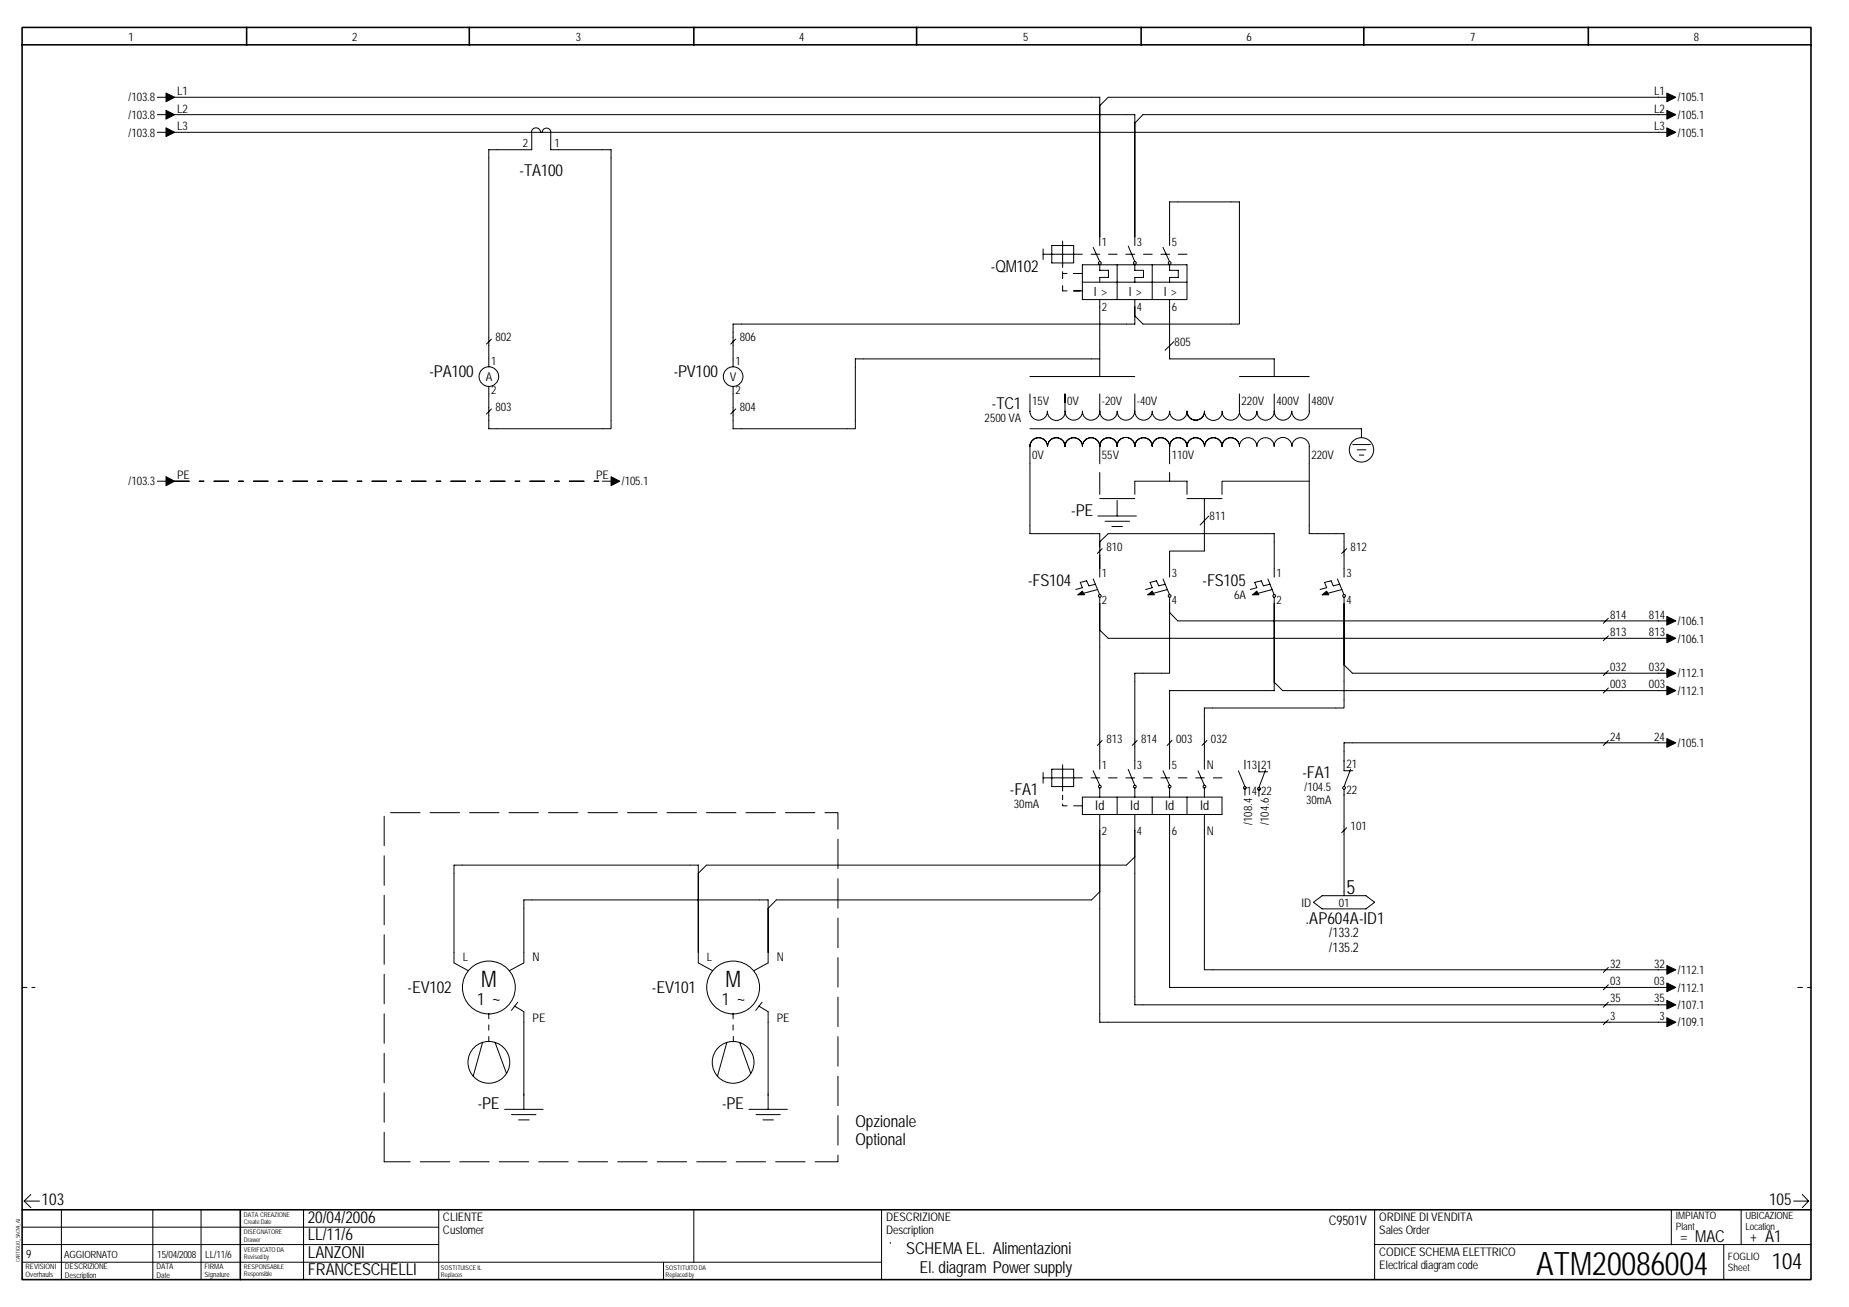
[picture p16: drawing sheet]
<svg xmlns="http://www.w3.org/2000/svg" width="297mm" height="210mm" viewBox="0 0 297 210" stroke-linecap="round" stroke-linejoin="round" font-family="sans-serif">
<defs><g id="words">
<text font-size="5.2" x="246.8" y="204.7">ATM20086004</text>
<g font-size="3.7">
<text x="77.3" y="158.6">M</text>
<text x="116.5" y="158.6">M</text>
</g>
<text font-size="3.6" x="284.6" y="203.7">104</text>
<text font-size="3.2" x="216.3" y="143.6">5</text>
<g font-size="3.1">
<text x="79" y="161.4">~</text>
<text x="118.3" y="161.4">~</text>
</g>
<g font-size="2.7">
<text x="83.5" y="28.2">-TA100</text>
<text x="159.2" y="43.6">-QM102</text>
<text x="69" y="60.5">-PA100</text>
<text x="108.2" y="60.5">-PV100</text>
<text x="159.4" y="65.7">-TC1</text>
<text x="172.1" y="82.9">-PE</text>
<text x="165.2" y="94.1">-FS104</text>
<text x="193.2" y="94.1">-FS105</text>
<text x="209.2" y="124.9">-FA1</text>
<text x="162.2" y="127.7">-FA1</text>
<text x="209.7" y="148.5">.AP604A-ID1</text>
<text x="65.5" y="159.4">-EV102</text>
<text x="76.7" y="161.4">1</text>
<text x="104.7" y="159.4">-EV101</text>
<text x="115.9" y="161.4">1</text>
<text x="76.7" y="178.2">-PE</text>
<text x="116" y="178.2">-PE</text>
<text x="137.4" y="181">Opzionale</text>
<text x="137.4" y="184">Optional</text>
<text x="6.7" y="193.6">103</text>
<text x="49.4" y="196.4">20/04/2006</text>
<text x="284.2" y="193.6">105</text>
<text x="49.4" y="202">LANZONI</text>
<text x="49.4" y="199.2">LL/11/6</text>
<text x="145.6" y="201.4">SCHEMA EL. Alimentazioni</text>
<text x="49.4" y="204.8">FRANCESCHELLI</text>
<text x="147.7" y="204.4">El. diagram Power supply</text>
</g>
<g font-size="2.6">
<text x="269.9" y="199.5">= MAC</text>
<text x="281.1" y="199.5">+ A1</text>
</g>
<g font-size="2.2">
<text x="176" y="130">Id</text>
<text x="181.6" y="130">Id</text>
<text x="187.2" y="130">Id</text>
<text x="192.8" y="130">Id</text>
</g>
<g font-size="2.1">
<text x="175.7" y="47.5">I &gt;</text>
<text x="181.3" y="47.5">I &gt;</text>
<text x="187" y="47.5">I &gt;</text>
<text x="213.5" y="150.5">/133.2</text>
<text x="213.5" y="152.9">/135.2</text>
<text x="213.5" y="196.7">C9501V</text>
</g>
<g font-size="1.9">
<text x="20.7" y="6.5">1</text>
<text x="56.6" y="6.5">2</text>
<text x="92.5" y="6.5">3</text>
<text x="128.4" y="6.5">4</text>
<text x="164.4" y="6.5">5</text>
<text x="200.3" y="6.5">6</text>
<text x="236.2" y="6.5">7</text>
<text x="272.1" y="6.5">8</text>
<text x="20.7" y="16.3">/103.8</text>
<text x="28.4" y="15.3">L1</text>
<text x="265.7" y="15.3">L1</text>
<text x="269.6" y="16.3">/105.1</text>
<text x="20.7" y="19.1">/103.8</text>
<text x="20.7" y="21.9">/103.8</text>
<text x="28.4" y="18.1">L2</text>
<text x="28.4" y="20.9">L3</text>
<text x="84" y="23.7">2</text>
<text x="89.1" y="23.7">1</text>
<text x="265.7" y="18.1">L2</text>
<text x="265.7" y="20.9">L3</text>
<text x="269.6" y="19.1">/105.1</text>
<text x="269.6" y="21.9">/105.1</text>
<text x="177" y="39.4">1</text>
<text x="182.6" y="39.4">3</text>
<text x="188.2" y="39.4">5</text>
<text x="177" y="50">2</text>
<text x="182.6" y="50">4</text>
<text x="188.2" y="50">6</text>
<text x="78.9" y="58.7">1</text>
<text x="79.6" y="54.8">802</text>
<text x="118.1" y="58.7">1</text>
<text x="118.8" y="54.8">806</text>
<text x="188.7" y="55.6">805</text>
<text x="78.1" y="61.2">A</text>
<text x="78.9" y="63.3">2</text>
<text x="117.3" y="61.2">V</text>
<text x="118.1" y="63.3">2</text>
<text x="165.8" y="65">15V</text>
<text x="171.4" y="65">0V</text>
<text x="177" y="65">-20V</text>
<text x="182.6" y="65">-40V</text>
<text x="199.5" y="65">220V</text>
<text x="205.1" y="65">400V</text>
<text x="210.7" y="65">480V</text>
<text x="79.6" y="66.1">803</text>
<text x="118.8" y="66.1">804</text>
<text x="158.2" y="67.8">2500 VA</text>
<text x="20.7" y="78">/103.3</text>
<text x="28.4" y="76.9">PE</text>
<text x="95.8" y="76.9">PE</text>
<text x="99.9" y="78">/105.1</text>
<text x="165.8" y="73.8">0V</text>
<text x="177" y="73.8">55V</text>
<text x="188.2" y="73.8">110V</text>
<text x="210.7" y="73.8">220V</text>
<text x="194.3" y="83.6">811</text>
<text x="177.7" y="88.5">810</text>
<text x="217" y="88.5">812</text>
<text x="177" y="92.7">1</text>
<text x="188.2" y="92.7">3</text>
<text x="205.1" y="92.7">1</text>
<text x="216.3" y="92.7">3</text>
<text x="177" y="96.9">2</text>
<text x="188.2" y="96.9">4</text>
<text x="198.3" y="96.2">6A</text>
<text x="205.1" y="96.9">2</text>
<text x="216.3" y="96.9">4</text>
<text x="258.7" y="99.4">814</text>
<text x="264.9" y="99.4">814</text>
<text x="269.6" y="100.4">/106.1</text>
<text x="258.7" y="107.7">032</text>
<text x="258.7" y="102.2">813</text>
<text x="264.9" y="107.7">032</text>
<text x="264.9" y="102.2">813</text>
<text x="269.6" y="103.2">/106.1</text>
<text x="258.7" y="110.5">003</text>
<text x="264.9" y="110.5">003</text>
<text x="269.6" y="108.8">/112.1</text>
<text x="269.6" y="111.6">/112.1</text>
<text x="177.7" y="119.3">813</text>
<text x="183.3" y="119.3">814</text>
<text x="189" y="119.3">003</text>
<text x="194.5" y="119.3">032</text>
<text x="258.7" y="119">24</text>
<text x="265.7" y="119">24</text>
<text x="269.6" y="120">/105.1</text>
<text x="177" y="123.5">1</text>
<text x="182.6" y="123.5">3</text>
<text x="188.2" y="123.5">5</text>
<text x="193.9" y="123.5">N</text>
<text x="200.3" y="123.4">13</text>
<text x="202.6" y="123.4">21</text>
<text x="216.3" y="123.3">21</text>
<text x="162.9" y="129.8">30mA</text>
<text x="200.3" y="127.7">14</text>
<text x="202.6" y="127.7">22</text>
<text x="209.6" y="127">/104.5</text>
<text x="209.8" y="129.1">30mA</text>
<text x="216.3" y="127.6">22</text>
<text x="177" y="134.1">2</text>
<text x="182.6" y="134.1">4</text>
<text x="188.2" y="134.1">6</text>
<text x="193.9" y="134.1">N</text>
<text x="201.1" y="132.5" transform="rotate(-90 201.1 132.5)">/108.4</text>
<text x="203.9" y="132.5" transform="rotate(-90 203.9 132.5)">/104.6</text>
<text x="217" y="133.3">101</text>
<text x="209.1" y="145.6">ID</text>
<text x="215.1" y="145.6">01</text>
<text x="74.3" y="154.3">L</text>
<text x="85.6" y="154.3">N</text>
<text x="113.6" y="154.3">L</text>
<text x="124.8" y="154.3">N</text>
<text x="258.7" y="155.4">32</text>
<text x="265.7" y="155.4">32</text>
<text x="258.7" y="158.2">03</text>
<text x="258.7" y="161">35</text>
<text x="265.7" y="161">35</text>
<text x="265.7" y="158.2">03</text>
<text x="269.6" y="156.4">/112.1</text>
<text x="269.6" y="159.3">/112.1</text>
<text x="85.6" y="164.2">PE</text>
<text x="124.8" y="164.2">PE</text>
<text x="258.7" y="163.8">3</text>
<text x="266.6" y="163.8">3</text>
<text x="269.6" y="164.8">/109.1</text>
<text x="269.6" y="162.1">/107.1</text>
<text x="71.2" y="196">CLIENTE</text>
<text x="142.3" y="196">DESCRIZIONE</text>
<text x="221.5" y="196">ORDINE DI VENDITA</text>
<text x="4.2" y="202">9</text>
<text x="71.2" y="198.2">Customer</text>
<text x="142.3" y="198.2">Description</text>
<text x="221.5" y="201.7">CODICE SCHEMA ELETTRICO</text>
<text x="221.5" y="203.8">Electrical diagram code</text>
<text x="221.5" y="198.2">Sales Order</text>
</g>
<g font-size="1.6">
<text x="269.2" y="195.7">IMPIANTO</text>
<text x="269.2" y="197.5">Plant</text>
<text x="280.4" y="195.7">UBICAZIONE</text>
<text x="280.4" y="197.5">Location</text>
<text x="10.3" y="202">AGGIORNATO</text>
<text x="25.3" y="202">15/04/2008</text>
<text x="33" y="202">LL/11/6</text>
<text x="277.6" y="202.4">FOGLIO</text>
<text x="277.6" y="204.2">Sheet</text>
</g>
<g font-size="1.3">
<text x="10.4" y="203.8">DESCRIZIONE</text>
<text x="25.1" y="203.8">DATA</text>
<text x="10.4" y="205.3">Description</text>
<text x="25.1" y="205.3">Date</text>
</g>
<g font-size="1.2">
<text x="4.1" y="203.8">REVISIONI</text>
<text x="32.8" y="203.8">FIRMA</text>
<text x="4.1" y="205.1">Overhauls</text>
<text x="32.8" y="205.1">Signature</text>
</g>
<g font-size="1">
<text x="39.2" y="195.4">DATA CREAZIONE</text>
<text x="39.2" y="196.6">Create Date</text>
<text x="39.2" y="198.2">DISEGNATORE</text>
<text x="39.2" y="199.4">Drawer</text>
<text x="39.2" y="201">VERIFICATO DA</text>
<text x="39.2" y="202.2">Revised by</text>
<text x="39.2" y="203.8">RESPONSABILE</text>
<text x="70.8" y="203.9">SOSTITUISCE IL</text>
<text x="106.9" y="203.9">SOSTITUITO DA</text>
<text x="39.2" y="205">Responsible</text>
<text x="70.8" y="205.1">Replaces</text>
<text x="106.9" y="205.1">Replaced by</text>
</g>
<text font-size=".8" x="3.2" y="202.8" transform="rotate(-90 3.2 202.8)">CARTIGLIO_SACMI_A3</text>
</g></defs>
<path d="M3.6 4.4h287.3v201.1h-287.3zM3.6 7.2h287.3M39.6 4.4v2.8M75.4 4.4v2.8M111.5 4.4v2.8M147.3 4.4v2.8M183.3 4.4v2.8M219.1 4.4v2.8M255.2 4.4v2.8M3.6 194.3h287.3M38.6 194.3v11.2" fill="none" stroke="#000" stroke-width=".25"/>
<g fill="none" stroke="#000" stroke-width=".16">
<path d="M3.6 197.1h66.9M3.6 199.9h66.9M3.9 192.9l1 1.1M3.9 192.9h2.4M4.9 191.8l-1 1.1M9.9 194.3v11.2M24.6 194.3v11.2M32.3 194.3v11.2M48.8 194.3v11.2M70.5 194.3v11.2M111.5 194.3v8.4M288.1 192.9h2.5"/>
<path d="M289.5 191.8l1.1 1.1M290.6 192.9l-1.1 1.1M3.6 202.7h138M106.6 202.7v2.8"/>
</g>
<path d="M3.6 158.6h2M288.8 158.6h2.1" fill="none" stroke="#000" stroke-width=".16" stroke-dasharray=".8 .8"/>
<path d="M113.9 195h26v7h-26z" fill="#fff"/>
<g fill="none" stroke="#000" stroke-width=".16">
<path d="M25.3 15.6h2.1M25.3 18.4h2.1M28 15.6h148.7v1.4M28 18.4h154.3v1.4M176.7 17v21v-21M182.3 19.8v18.2v-18.2M268.5 15.6h-90.5l-1.3 1.4M268.5 18.4h-84.9l-1.3 1.4M25.3 21.3h2.1M28 21.3h240.5M84.2 24h-5.7v34.9M85.4 21.2a.73 .73 0 0 1 .7-.7 .73 .73 0 0 1 .7 .7"/>
<path d="M85.4 21.3v2.7h-1.2M87.1 21.2a.69 .69 0 0 1 .7-.6 .69 .69 0 0 1 .7 .6v2.8h9.7v44.9h-19.7v-6.9M167.6 40v1.7M169 39.4h3.5v2.8h-3.5zM170.7 38.7v4.2M175.6 39.7l1.1 2.3M176.7 38v1.4M181.2 39.5l1.1 2.5M182.3 38v1.4M186.8 39.7l1.1 2.3M187.9 39.4v-7h11.2v19.6h-15.5l-1.3-1.3M78.9 54.5l-.8 .8"/>
<path d="M118.2 54.5l-.8 .8M167.6 40.8h6.3M170.7 43.9h.7M170.7 45.9v.8h.7M170.7 43.6v1.2M172.5 43.9h1.4M172.5 46.7h1.4M173.9 42.5h16.8v5.6h-16.8zM173.9 45.3h16.8M175.3 40.8h1.4M176.7 48.1v9.5h-39.3v11.3h-19.6v-6.9M176.7 42.4v1h1.4v1.2h-1.4v.7"/>
<path d="M176.7 57.6v2.9M178.1 40.8h1.4M179.5 42.5v5.6M180.9 40.8h1.4M182.3 50.7v-1.4v1.4M182.3 50.7v1.3h-64.5v6.9M182.3 42.4v1h1.4v1.2h-1.4v.7M182.3 48.1v1.2M183.7 40.8h1.4M185.1 42.5v5.6M186.5 40.8h1.4M187.9 48.1v9.5h16.8v2.9"/>
<path d="M187.9 42.4v1h1.4v1.2h-1.4v.7M188.6 54.8l-1.4 1.4M189.3 40.8h1.4M25.3 77.3h2.1M78.9 65.7l-.8 .8M96.8 77.3h2M118.2 65.7l-.8 .8M165.5 66a1.41 1.41 0 0 0 1.4 1.5 1.41 1.41 0 0 0 1.4-1.5M165.5 68.9h53.2v1.4M165.5 63.3v2.8M165.5 60.5h16.8M168.3 66a1.45 1.45 0 0 0 1.4 1.5 1.45 1.45 0 0 0 1.5-1.5"/>
<path d="M171.1 66a1.41 1.41 0 0 0 1.4 1.5 1.41 1.41 0 0 0 1.4-1.5M171.1 63.3v2.8M173.9 66a1.41 1.41 0 0 0 1.4 1.5 1.41 1.41 0 0 0 1.4-1.5M173.9 71.7a1.41 1.41 0 0 1 1.4-1.4 1.41 1.41 0 0 1 1.4 1.4M173.9 71.7a1.4 1.4 0 0 0-1.4-1.4 1.4 1.4 0 0 0-1.4 1.4 1.42 1.42 0 0 0-1.4-1.4 1.42 1.42 0 0 0-1.4 1.4 1.41 1.41 0 0 0-1.4-1.4 1.41 1.41 0 0 0-1.4 1.4v14h11.2v7M176.7 66a1.41 1.41 0 0 0 1.4 1.5 1.41 1.41 0 0 0 1.4-1.5 1.4 1.4 0 0 0 1.4 1.5 1.4 1.4 0 0 0 1.4-1.5 1.42 1.42 0 0 0 1.4 1.5 1.42 1.42 0 0 0 1.4-1.5 1.4 1.4 0 0 0 1.4 1.5 1.4 1.4 0 0 0 1.4-1.5M176.7 63.3v2.8M176.7 75.9v3.5M179.4 71.7a1.45 1.45 0 0 1 1.5-1.4 1.45 1.45 0 0 1 1.4 1.4M179.5 71.7a1.41 1.41 0 0 0-1.4-1.4 1.41 1.41 0 0 0-1.4 1.4v2.8M182.3 71.7a1.41 1.41 0 0 1 1.4-1.4 1.41 1.41 0 0 1 1.4 1.4 1.4 1.4 0 0 1 1.4-1.4 1.4 1.4 0 0 1 1.4 1.4M182.3 63.3v2.8"/>
<path d="M182.3 79.4v-2.1h8.4v2.1M187.9 66a1.41 1.41 0 0 0 1.4 1.5 1.41 1.41 0 0 0 1.4-1.5 1.4 1.4 0 0 0 1.4 1.5 1.4 1.4 0 0 0 1.4-1.5 1.44 1.44 0 0 0 1.4 1.5 1.44 1.44 0 0 0 1.5-1.5M187.9 75.9v1.4M193.5 71.7a1.4 1.4 0 0 0-1.4-1.4 1.4 1.4 0 0 0-1.4 1.4 1.41 1.41 0 0 0-1.4-1.4 1.41 1.41 0 0 0-1.4 1.4v2.8M193.5 71.7a1.41 1.41 0 0 1 1.4-1.4 1.41 1.41 0 0 1 1.4 1.4M196.3 66a1.4 1.4 0 0 0 1.4 1.5 1.4 1.4 0 0 0 1.4-1.5 1.41 1.41 0 0 0 1.4 1.5 1.41 1.41 0 0 0 1.4-1.5M196.3 71.7a1.4 1.4 0 0 1 1.4-1.4 1.4 1.4 0 0 1 1.4 1.4 1.41 1.41 0 0 1 1.4-1.4 1.41 1.41 0 0 1 1.4 1.4M199.1 63.3v2.8M199.1 60.5h11.2M201.9 66a1.41 1.41 0 0 0 1.4 1.5 1.41 1.41 0 0 0 1.4-1.5 1.4 1.4 0 0 0 1.4 1.5 1.4 1.4 0 0 0 1.4-1.5 1.42 1.42 0 0 0 1.4 1.5 1.42 1.42 0 0 0 1.5-1.5M201.9 71.7a1.41 1.41 0 0 1 1.4-1.4 1.41 1.41 0 0 1 1.4 1.4M204.7 71.7a1.45 1.45 0 0 1 1.4-1.4 1.45 1.45 0 0 1 1.5 1.4"/>
<path d="M204.7 63.3v2.8M207.5 71.7a1.41 1.41 0 0 1 1.4-1.4 1.41 1.41 0 0 1 1.5 1.4M210.3 77.3h-14v2.1M210.3 71.7v14h5.6v7M210.3 63.3v2.8M217.3 71.4h2.9M218 72.2h1.4M218.4 73.1h.7M175.6 93l1.1 2.5M176 93.8l-1.1 .3-.3-.8-1.1 .2 .4 .9-1.1 .3M176.3 94.7l-3.1 .8M176.4 82.9h6.2"/>
<path d="M176.7 95.9v27.6M176.7 87l1.3-1.3h26.7v7M176.7 80.1h5.6M177.1 88.1l-.8 .8M177.5 83.7h4M178.6 84.6h1.7M179.5 80.4v2.5M186.8 93l1.1 2.5M187.2 93.8l-1 .3-.4-.8-1 .2 .3 .9-1.1 .3M187.6 94.7l-3.2 .8M187.9 95.9v12.2h-5.6v15.4M187.9 98.4l1.3 1.3h79.3"/>
<path d="M190.7 80.1h5.6M193.5 80.1v8.4h-5.6v4.2M194.2 82.9l-1.4 1.4M203.7 93l1 2.5M204 93.8l-1 .3-.4-.8-1 .2 .3 .9-1.1 .3M204.4 94.7l-3.2 .8M204.7 95.9v1M214.9 93l1 2.5M215.2 93.8l-1 .3-.4-.8-1 .2 .3 .9-1 .3M215.6 94.7l-3.2 .8M215.9 95.9v1M216.3 88.1l-.8 .8"/>
<path d="M258.4 99.3l-.8 .8M176.7 101.2l1.3 1.3h90.5M177.1 118.9l-.8 .8M182.7 118.9l-.8 .8M188.3 118.9l-.8 .8M193.9 118.9l-.8 .8M204.7 109.6v-12.7v12.7M204.7 109.6v1.3h-16.8v12.6M204.7 109.6l1.4 1.3h62.4M215.9 106.8v-9.9v9.9M215.9 106.8v6.9h-22.4v9.8M215.9 106.8l1.4 1.3h51.2"/>
<path d="M258.4 107.7l-.8 .8M258.4 110.5l-.8 .8M258.4 118.9l-.8 .8M258.4 102.1l-.8 .8M268.5 119.3h-52.6v4.5h1.4M167.6 124.1v1.7M167.6 124.9h6.3M169 123.5h3.5v2.8h-3.5zM170.7 122.8v4.2M170.7 127.7v.7M170.7 129.1v.3M170.7 129.4h.7"/>
<path d="M172.5 129.4h1.4M173.9 128h22.4v2.8h-22.4zM175.3 124.9h1.4M175.6 123.8l1.1 2.3M176.7 126.5v1.5M176.7 130.8v33.4h91.8M178.1 124.9h1.4M179.5 128v2.8M180.9 124.9h1.4M181.2 123.6l1.1 2.5M182.3 137.6l-1.3 1.3h-67.5l-1.3 1.4M182.3 126.5v1.5"/>
<path d="M182.3 130.8v30.6h86.2M183.7 124.9h1.4M185.1 128v2.8M186.5 124.9h1.4M186.8 123.8l1.1 2.3M187.9 126.5v1.5M187.9 130.8v27.8h80.6M189.3 124.9h1.4M190.7 128v2.8M192.1 124.9h1.4M192.5 123.8l1 2.3M193.5 126.5v1.5"/>
<path d="M193.5 130.8v24.9h75M194.9 124.9h1.4M198.9 123.8l1.1 2.5M199.9 126.3l.3 .1-.1 .3-.3-.1zM200 122.1v1.4M200 126.7v1M202.1 126.5h.3l.1 .3-.4 .1zM202.2 122.3v1.7h1.4M202.2 126.9v1M203.3 123.7l-1.1 2.8M215.9 126.7v17.1M216.3 132.9l-.8 .8"/>
<path d="M217 123.5l-1.1 2.8M75.3 155.9l-2.4-1.3v-15.7h39.3v15.7l2.3 1.3M81.8 155.9l2.4-1.3v-10.1h39.2v10.1l-2.3 1.3M176.7 143.2l-1.3 1.3h-50.7l-1.3 1.4M211 144.9l1.4-1.1h7l1.4 1.1-1.4 1.1h-7zM258.4 155.4l-.8 .8M258.4 158.2l-.8 .8M77.5 167.5l-1.5 5.3M78.5 162.8v.8M78.5 164.6v.8M78.5 166.5v.8M79.5 167.4l1.9 5"/>
<path d="M81.1 178.2h6.1M82.2 179h3.9M82.7 161.6l1.5 .9v15.7M83.2 161l-1 1.3M83.3 179.9h1.7M116.8 167.5l-1.5 5.3M117.8 162.8v.8M117.8 164.6v.8M117.8 166.5v.8M118.8 167.4l1.8 5M120.3 178.2h6.2M121.5 179h3.8"/>
<path d="M121.9 161.6l1.5 .9v15.7M122.4 161l-1 1.3M122.6 179.9h1.6M258.4 161l-.8 .8M258.4 163.8l-.8 .7M141.6 194.3v11.2M143 199.5h.1M220.8 199.9h70.1M220.8 194.3v11.2M268.5 194.3v5.6M276.9 199.9v5.6M279.7 194.3v5.6"/>
<circle cx="176.7" cy="42.2" r=".22"/>
<circle cx="182.3" cy="42.2" r=".22"/>
<circle cx="187.9" cy="42.2" r=".22"/>
<circle cx="78.5" cy="60.5" r="1.58"/>
<circle cx="117.8" cy="60.5" r="1.58"/>
<circle cx="218.7" cy="72.2" r="1.96"/>
<circle cx="176.7" cy="95.7" r=".22"/>
<circle cx="187.9" cy="95.7" r=".22"/>
<circle cx="204.7" cy="95.7" r=".22"/>
<circle cx="215.9" cy="95.7" r=".22"/>
<circle cx="176.7" cy="126.3" r=".22"/>
<circle cx="182.3" cy="126.3" r=".22"/>
<circle cx="187.9" cy="126.3" r=".22"/>
<circle cx="193.5" cy="126.3" r=".22"/>
<circle cx="215.9" cy="126.5" r=".22"/>
<circle cx="78.5" cy="158.6" r="4.2"/>
<circle cx="117.8" cy="158.6" r="4.2"/>
<circle cx="78.5" cy="170.6" r="3.4"/>
<circle cx="117.8" cy="170.6" r="3.4"/>
</g>
<path d="M28 77.3h68.8" fill="none" stroke="#000" stroke-width=".16" stroke-dasharray="2.4 1.6 .8 1.6"/>
<g fill="#000" stroke="#000" stroke-width=".16">
<path d="M26.7 14.9l1.4 .7-1.4 .7z" fill-rule="evenodd"/>
<path d="M26.7 17.7l1.4 .7-1.4 .7z" fill-rule="evenodd"/>
<path d="M267.8 14.9l1.4 .7-1.4 .7z" fill-rule="evenodd"/>
<path d="M267.8 17.7l1.4 .7-1.4 .7z" fill-rule="evenodd"/>
<path d="M26.7 20.5l1.4 .8-1.4 .6z" fill-rule="evenodd"/>
<path d="M267.8 20.5l1.4 .8-1.4 .6z" fill-rule="evenodd"/>
<path d="M26.7 76.6l1.4 .7-1.4 .7z" fill-rule="evenodd"/>
<path d="M98.2 76.6l1.4 .7-1.4 .7z" fill-rule="evenodd"/>
<path d="M173.2 95.5l.7-.6 .3 .6z" fill-rule="evenodd"/>
<path d="M184.4 95.5l.7-.6 .3 .6z" fill-rule="evenodd"/>
<path d="M201.2 95.5l.7-.6 .3 .6z" fill-rule="evenodd"/>
<path d="M212.4 95.5l.7-.6 .4 .6z" fill-rule="evenodd"/>
<path d="M267.8 99l1.4 .7-1.4 .7z" fill-rule="evenodd"/>
<path d="M267.8 118.6l1.4 .7-1.4 .7z" fill-rule="evenodd"/>
<path d="M267.8 107.4l1.4 .7-1.4 .7z" fill-rule="evenodd"/>
<path d="M267.8 110.2l1.4 .7-1.4 .7z" fill-rule="evenodd"/>
<path d="M267.8 101.8l1.4 .7-1.4 .7z" fill-rule="evenodd"/>
<path d="M267.8 155.1l1.4 .6-1.4 .8z" fill-rule="evenodd"/>
<path d="M267.8 157.9l1.4 .7-1.4 .7z" fill-rule="evenodd"/>
<path d="M267.8 160.7l1.4 .7-1.4 .7z" fill-rule="evenodd"/>
<path d="M267.8 163.4l1.4 .8-1.4 .7z" fill-rule="evenodd"/>
</g>
<path d="M61.7 186.6v-56.1h72.9v56.1h-72.9" fill="none" stroke="#000" stroke-width=".16" stroke-dasharray="4.7 1.6"/>
<use href="#words"/>
</svg>
